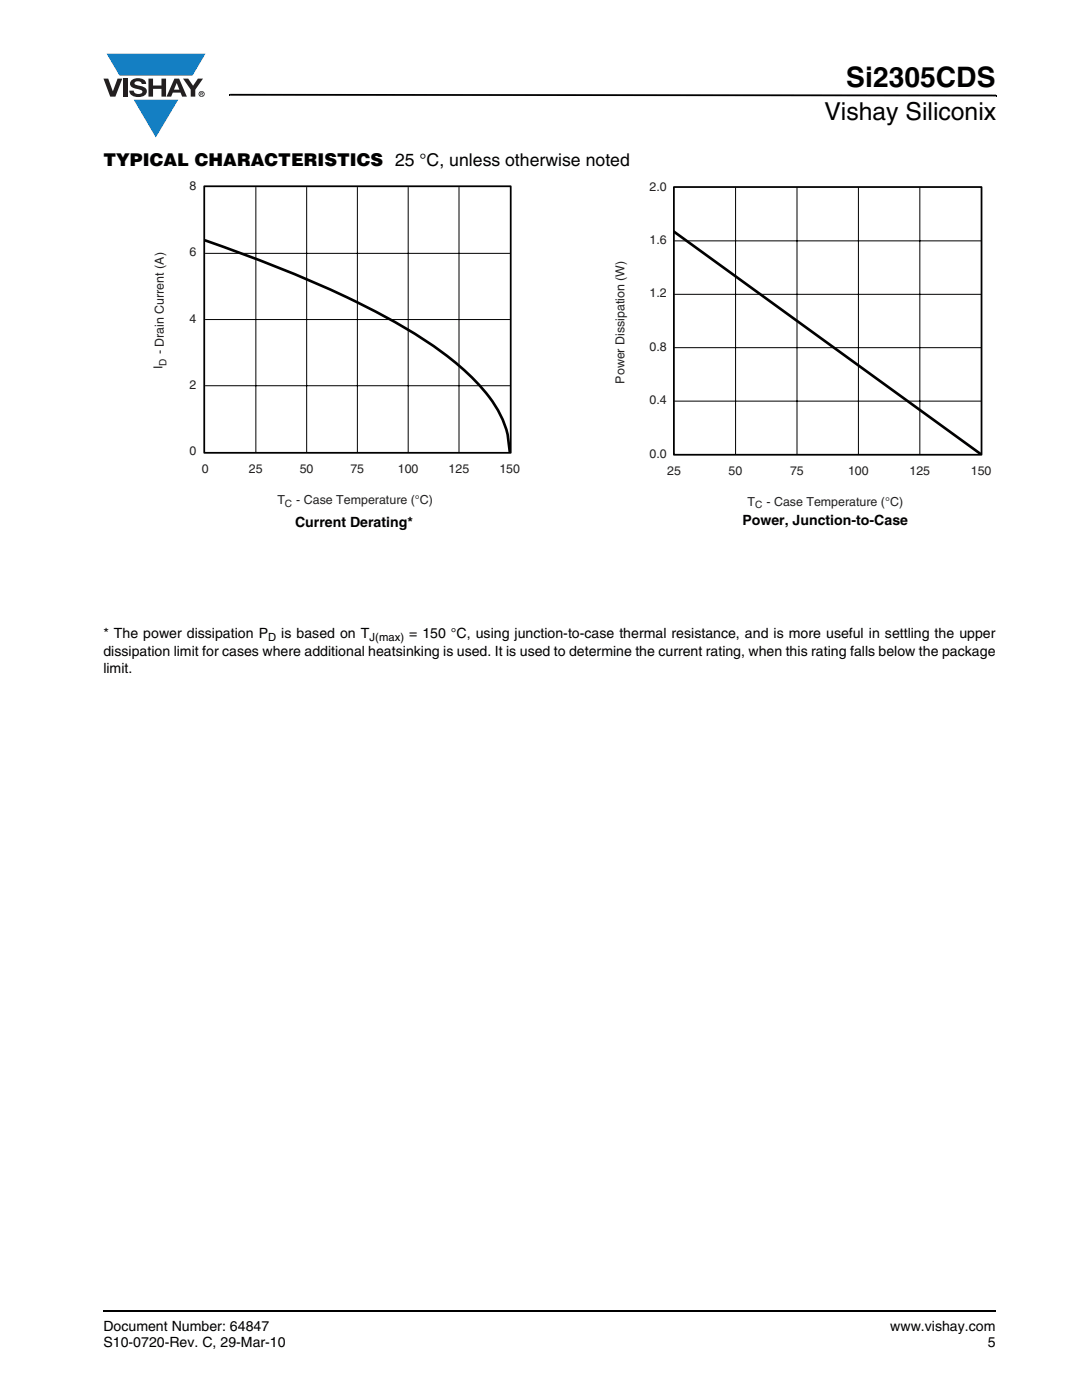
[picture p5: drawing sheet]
<svg xmlns="http://www.w3.org/2000/svg" width="216mm" height="279mm" viewBox="0 0 216 279" stroke-linecap="round" stroke-linejoin="round" font-family="sans-serif">
<defs><g id="words">
<text font-size="5.6" x="168.9" y="17.4">Si2305CDS</text>
<text font-size="4.9" x="164.5" y="24">Vishay Siliconix</text>
<text font-size="3.5" x="20.6" y="33">TYPICAL CHARACTERISTICS 25 °C, unless otherwise noted</text>
<g font-size="2.8">
<text x="58.9" y="105.2">Current Derating*</text>
<text x="148.1" y="104.8">Power, Junction-to-Case</text>
<text x="20.6" y="127.3">* The power dissipation P</text>
<text x="20.6" y="130.9">dissipation limit for cases where additional heatsinking is used. It is used to determine the current rating, when this rating falls below the package</text>
<text x="56.1" y="127.3">is based on T</text>
<text x="81.6" y="127.3">= 150 °C, using junction-to-case thermal resistance, and is more useful in settling the upper</text>
<text x="20.6" y="134.4">limit.</text>
<text x="20.6" y="265.6">Document Number: 64847</text>
<text x="20.6" y="268.8">S10-0720-Rev. C, 29-Mar-10</text>
<text x="177.7" y="265.6">www.vishay.com</text>
<text x="197.1" y="268.8">5</text>
</g>
<g font-size="2.5" fill="#231f20">
<text x="37.8" y="38">8</text>
<text x="129.6" y="38">2.0</text>
<text x="37.8" y="51.2">6</text>
<text x="129.6" y="48.7">1.6</text>
<text x="129.6" y="59.4">1.2</text>
<text x="37.8" y="64.4">4</text>
<text x="32.7" y="70.7" transform="rotate(-90 32.7 70.7)">- Drain Current (A)</text>
<text x="129.6" y="70">0.8</text>
<text x="32.4" y="73.6" transform="rotate(-90 32.4 73.6)">I</text>
<text x="37.8" y="77.6">2</text>
<text x="124.6" y="76.6" transform="rotate(-90 124.6 76.6)">Power Dissipation (W)</text>
<text x="129.6" y="80.7">0.4</text>
<text x="37.8" y="90.8">0</text>
<text x="40.2" y="94.5">0</text>
<text x="49.7" y="94.5">25</text>
<text x="59.8" y="94.5">50</text>
<text x="69.9" y="94.5">75</text>
<text x="79.4" y="94.5">100</text>
<text x="89.5" y="94.5">125</text>
<text x="99.6" y="94.5">150</text>
<text x="129.6" y="91.3">0.0</text>
<text x="133.2" y="94.7">25</text>
<text x="145.4" y="94.7">50</text>
<text x="157.6" y="94.7">75</text>
<text x="169.2" y="94.7">100</text>
<text x="181.5" y="94.7">125</text>
<text x="193.7" y="94.7">150</text>
<text x="55.4" y="100.7">T</text>
<text x="59.1" y="100.7">- Case Temperature (°C)</text>
<text x="149.2" y="100.9">T</text>
<text x="152.9" y="100.9">- Case Temperature (°C)</text>
</g>
<g font-size="2.2">
<text x="53.5" y="128">D</text>
<text x="73.7" y="128">J(max)</text>
</g>
<g font-size="2" fill="#231f20">
<text x="33.2" y="73" transform="rotate(-90 33.2 73)">D</text>
<text x="56.9" y="101.2">C</text>
<text x="150.7" y="101.4">C</text>
</g>
</g></defs>
<path d="M20.5 261.5h.1v.4h-.1z" fill="#000"/>
<path d="M20.6 261.7h178.2" fill="none" stroke="#000" stroke-width=".36"/>
<path d="M20.6 10.7h20.4v16.7h-20.4z" fill="#fff"/>
<g fill="#147fc3">
<path d="M21.3 10.7h19.7l-2.6 4.4h-1.1h-13.5z"/>
<path d="M26.7 19.9h8.9l-4.5 7.5z"/>
</g>
<g fill="#231f20">
<path d="M20.6 15.7h1l.9 2.5 1-2.5h.9l-1.4 3.6h-1z"/>
<path d="M24.6 15.7h.9v3.6h-.9z"/>
<path d="M26.3 16a2.1 2.1 0 0 1 2.8 .3l.1 .5h-.9a.79 .79 0 0 0-.7-.6 .79 .79 0 0 0-.8 .4l.3 .3 1 .3a1.08 1.08 0 0 1 1.2 1 1.08 1.08 0 0 1-1.1 1.1 1.73 1.73 0 0 1-2.4-1.2h.9a.96 .96 0 0 0 .8 .6 .96 .96 0 0 0 .9-.4 1.31 1.31 0 0 0-1.2-.6 1.03 1.03 0 0 1-1.1-.5 1.03 1.03 0 0 1 .2-1.2z"/>
<path d="M29.6 15.7h.9v1.4h1.7v-1.4h.9v3.6h-.9v-1.6h-1.7v1.6h-.9z"/>
<path d="M36.5 15.7h1.1l.9 1.4 1-1.4h1l-1.5 2.2v1.4h-.9v-1.4z"/>
<path d="M35.3 16.6l.5 1.3h-1.1zM34.8 15.7l-1.6 3.6h1l.3-.8h1.5l.3 .8h1l-1.6-3.6z"/>
<path d="M39.8 18.8a.46 .46 0 0 1 .9 0 .46 .46 0 0 1-.9 0zM39.6 18.8a.6 .6 0 0 0 1.2 0 .6 .6 0 0 0-1.2 0z"/>
<path d="M40.1 18.5h.2v.2h-.2zM40 18.4v.7h.1v-.3l.4 .3-.2-.3 .2-.2-.1-.1z"/>
</g>
<path d="M45.7 18.7h.2v.4h-.2zM45.9 18.7l152.9 .2v.3l-152.9-.1zM198.8 18.9h.1v.3h-.1z" fill="#000"/>
<path d="M30.3 35.9h73.5v65.7h-73.5z" fill="#fff"/>
<path d="M51.1 37.3v52.9M61.2 37.3v52.9M71.3 37.3v52.9M81.4 37.3v52.9M91.6 37.3v52.9M40.9 50.6h60.9M40.9 77h60.9M40.9 63.8h60.9" fill="none" stroke="#000" stroke-width=".2"/>
<path d="M40.9 48a230.9 230.9 0 0 1 40.3 17.7 55.1 55.1 0 0 1 17 14.3 19.6 19.6 0 0 1 3.1 6.7l.4 3.5" fill="none" stroke="#000" stroke-width=".53"/>
<path d="M40.8 37.2h61.1v53.2h-61.1z" fill="none" stroke="#000" stroke-width=".35"/>
<path d="M122.5 35.9h75.3v66h-75.3z" fill="#fff"/>
<path d="M146.8 37.4v53.3M159 37.4v53.3M171.3 37.4v53.3M183.5 37.4v53.3M134.5 58.7h61.3M134.5 48.1h61.3M134.5 69.4h61.3M134.5 80.1h61.3" fill="none" stroke="#000" stroke-width=".2"/>
<path d="M134.5 46.2l61.3 44.5" fill="none" stroke="#000" stroke-width=".53"/>
<path d="M134.5 37.3h61.4v53.5h-61.4z" fill="none" stroke="#000" stroke-width=".35"/>
<use href="#words"/>
</svg>
